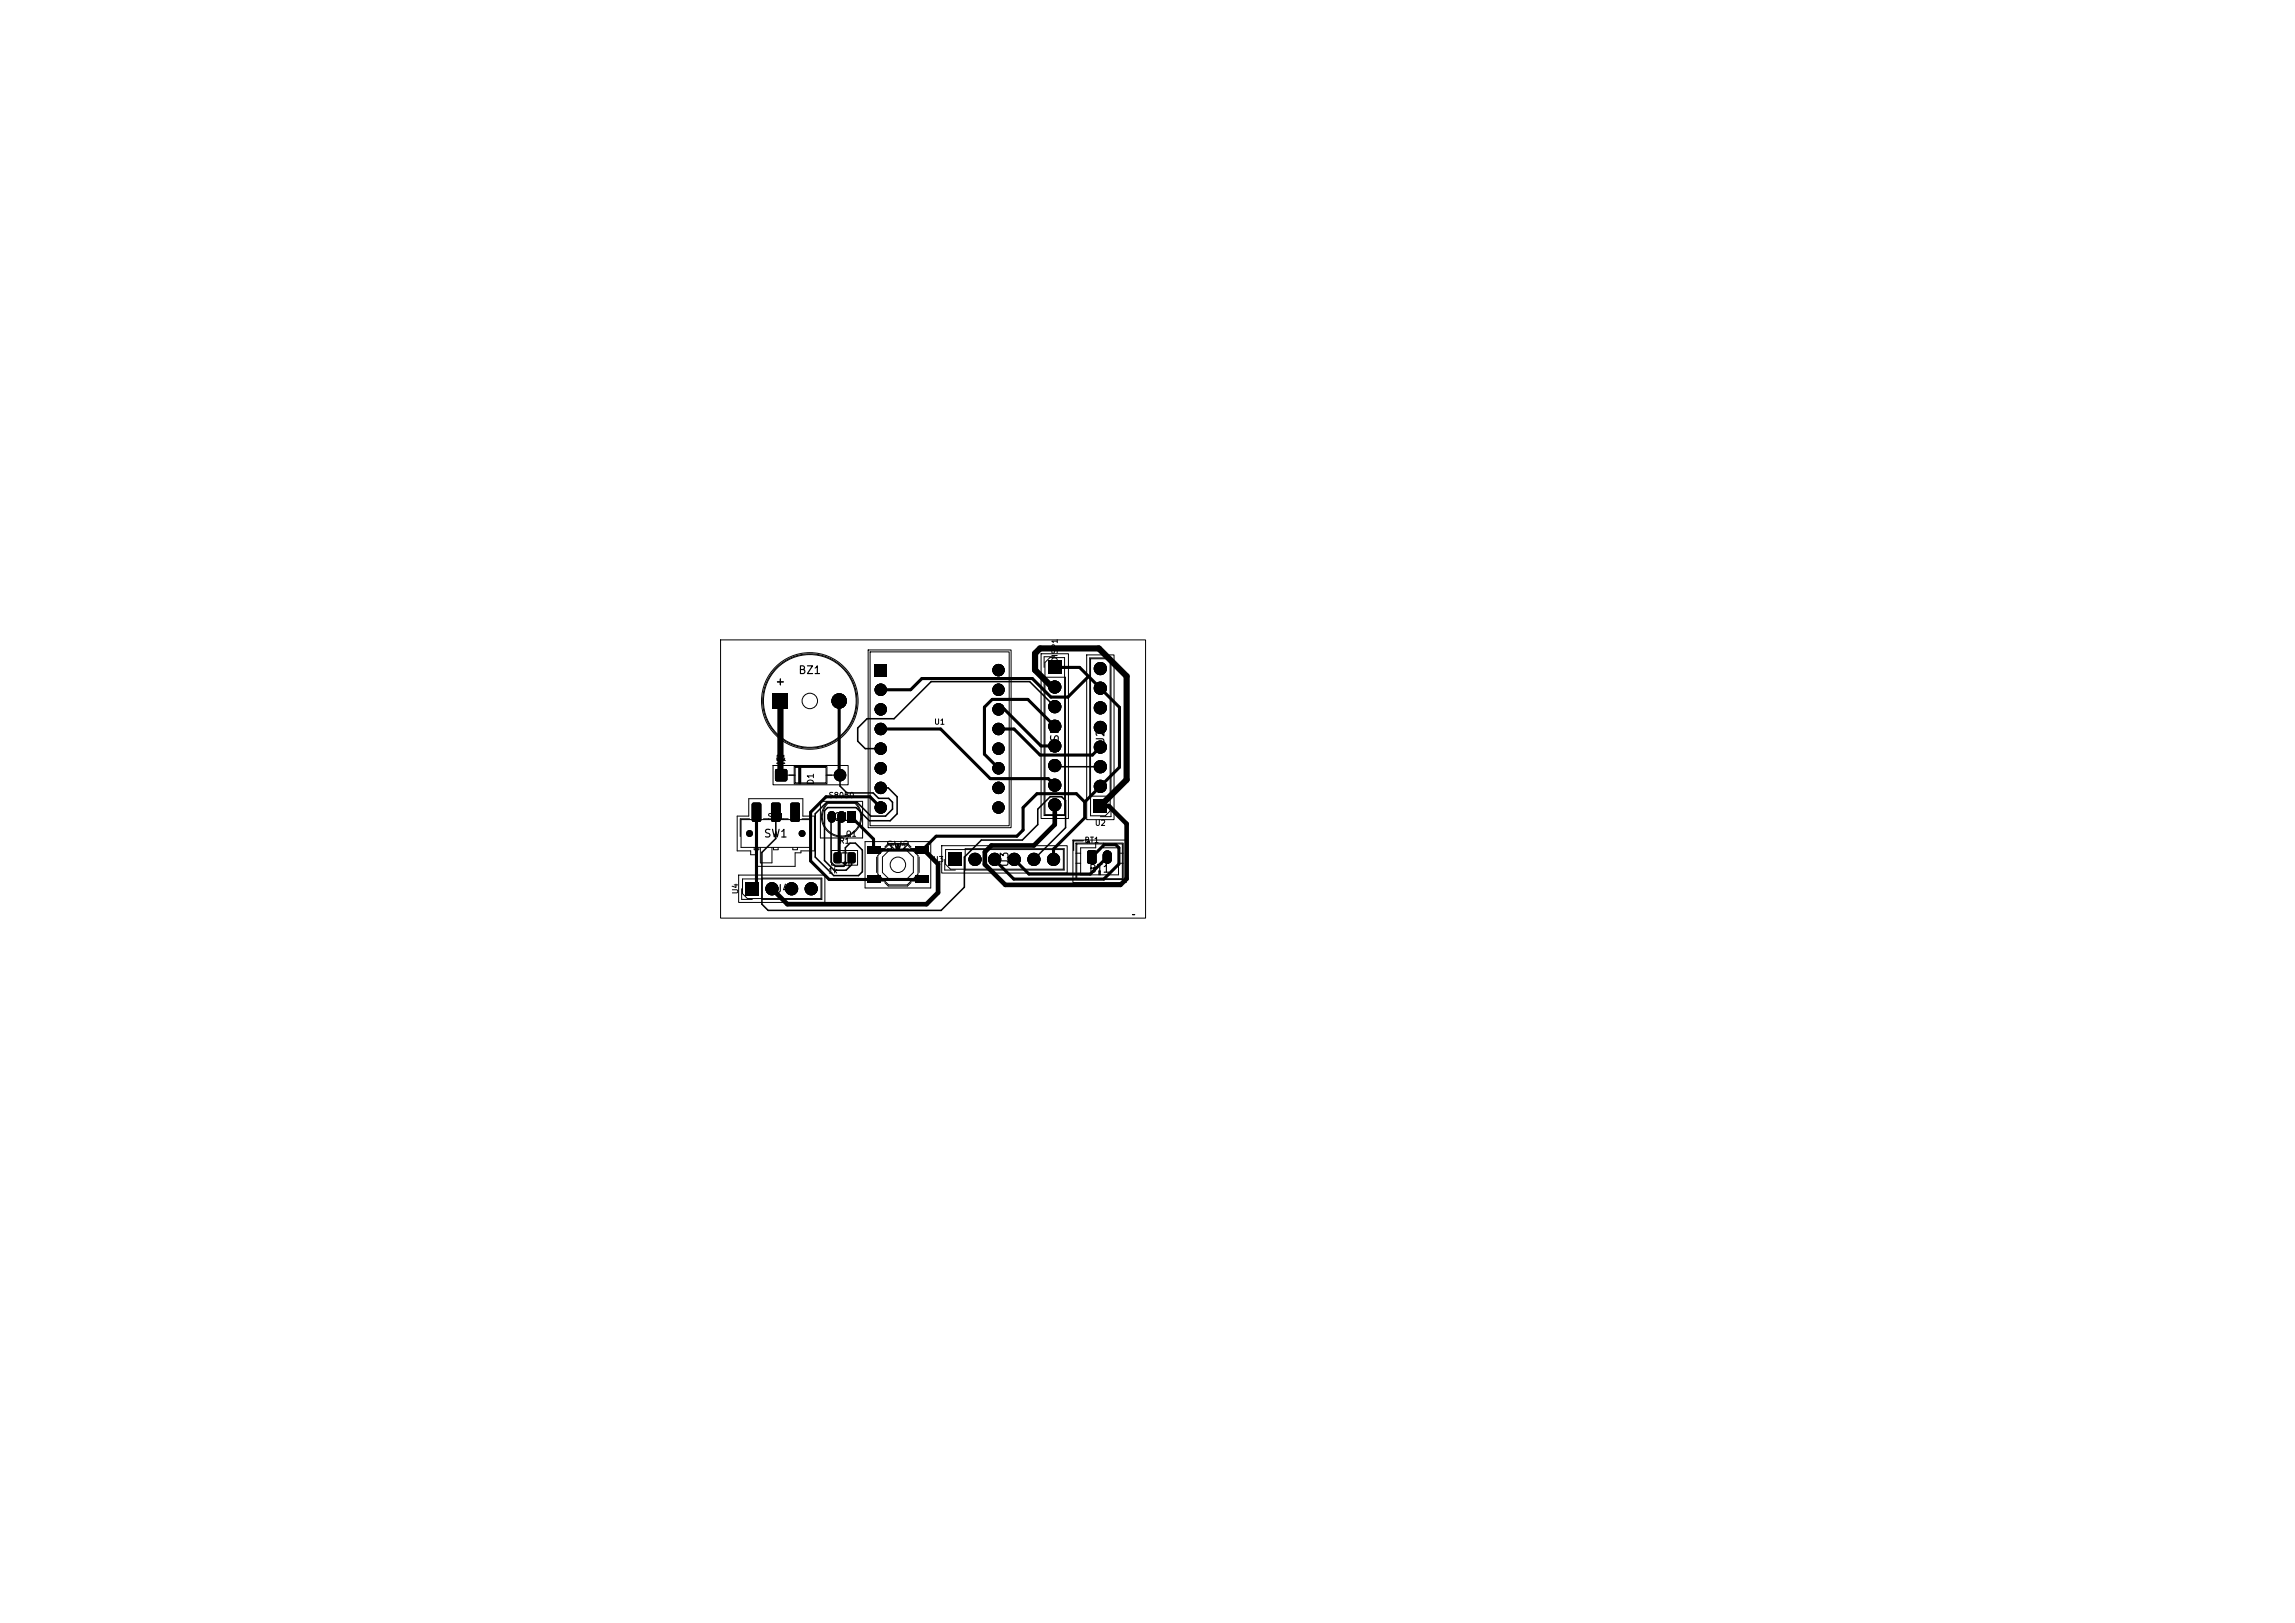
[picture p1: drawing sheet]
<svg xmlns="http://www.w3.org/2000/svg" width="297mm" height="210mm" viewBox="0 0 297 210" stroke-linecap="round" stroke-linejoin="round" font-family="sans-serif">
<defs><g id="words">
<g font-size="1">
<text x="100.3" y="88.9">+</text>
<text x="103.2" y="87.5">BZ1</text>
<text x="101.8" y="99.1" transform="rotate(-90 101.8 99.1)">K</text>
<text x="137.3" y="97.5" transform="rotate(-90 137.3 97.5)">DISP1</text>
<text x="143.2" y="96.5" transform="rotate(-90 143.2 96.5)">U2</text>
<text x="107.8" y="106.5">Q1</text>
<text x="98.8" y="108.6">SW1</text>
<text x="114.6" y="110.2">SW2</text>
<text x="130.7" y="112.3" transform="rotate(-90 130.7 112.3)">U3</text>
<text x="140.8" y="113.2">BT1</text>
<text x="100.1" y="115.8">U4</text>
</g>
<text font-size=".8" x="105.5" y="101.7" transform="rotate(-90 105.5 101.7)">D1</text>
<g font-size=".7">
<text x="137" y="85.8" transform="rotate(-90 137 85.8)">DISP1</text>
<text x="120.8" y="93.9">U1</text>
<text x="100.3" y="98.6">D1</text>
<text x="99.3" y="106.2">SW1</text>
<text x="107.2" y="103.4">S8050</text>
<text x="141.6" y="107">U2</text>
<text x="107.1" y="113.2">1k</text>
<text x="108.5" y="109.3">R1</text>
<text x="109.4" y="108.4">Q1</text>
<text x="115.1" y="110.2">SW2</text>
<text x="120.7" y="111.7">U3</text>
<text x="140.3" y="109.2">BT1</text>
<text x="95.7" y="115.8" transform="rotate(-90 95.7 115.8)">U4</text>
</g>
<text font-size=".5" x="109.1" y="112.2">R1</text>
</g></defs>
<g fill="#000">
<path d="M100 89.7h2v2h-2zM113.2 85.9h1.6v1.6h-1.6zM135.6 85.5h1.8v1.7h-1.8zM96.5 114.2h1.7v1.7h-1.7zM97.3 103.9h1l.2 .1v2.1l-.1 .2-.9 .1-.2-.2v-2.1zM99.8 103.9h1l.2 .1v2.1l-.1 .2-.9 .1-.2-.2v-2.1zM100.4 99.6l.1-.1 1.3 .1 .1 .2-.1 1.2-.2 .1-1.2-.1-.1-.1zM102.3 103.9h1l.2 .1v2.1l-.1 .2-.9 .1-.2-.2v-2.1zM107.9 110.4l.7-.1 .3 .2v1l-.2 .2h-.6l-.2-.2v-.9zM109.6 105h1.1v1.5h-1.1zM109.8 110.4l.7-.1 .2 .2v1l-.1 .2h-.6l-.3-.2v-.9zM112.2 109.5h1.7v1h-1.7z"/>
<path d="M112.2 113.3h1.7v1h-1.7zM118.5 109.5h1.7v1h-1.7zM118.5 113.3h1.7v1h-1.7zM122.8 110.4h1.7v1.7h-1.7zM140.8 110.1l.8-.1 .3 .2v1.3l-.2 .3h-.8l-.2-.2v-1.3zM141.6 103.4h1.6v1.7h-1.6z"/>
<circle cx="108.6" cy="90.7" r="1"/>
<circle cx="114" cy="91.8" r=".8"/>
<circle cx="114" cy="94.3" r=".8"/>
<circle cx="114" cy="99.4" r=".8"/>
<circle cx="114" cy="89.2" r=".8"/>
<circle cx="114" cy="96.9" r=".8"/>
<circle cx="129.2" cy="86.7" r=".8"/>
<circle cx="129.2" cy="89.2" r=".8"/>
<circle cx="129.2" cy="96.9" r=".8"/>
<circle cx="129.2" cy="99.4" r=".8"/>
<circle cx="129.2" cy="94.3" r=".8"/>
<circle cx="129.2" cy="91.8" r=".8"/>
<circle cx="136.5" cy="96.5" r=".85"/>
<circle cx="136.5" cy="94" r=".85"/>
<circle cx="136.5" cy="88.9" r=".85"/>
<circle cx="136.5" cy="91.4" r=".85"/>
<circle cx="136.5" cy="99.1" r=".85"/>
<circle cx="142.4" cy="94.1" r=".85"/>
<circle cx="142.4" cy="99.2" r=".85"/>
<circle cx="142.4" cy="86.5" r=".85"/>
<circle cx="142.4" cy="96.7" r=".85"/>
<circle cx="142.4" cy="91.6" r=".85"/>
<circle cx="142.4" cy="89" r=".85"/>
<circle cx="97" cy="107.9" r=".45"/>
<circle cx="99.9" cy="115" r=".85"/>
<circle cx="102.4" cy="115" r=".85"/>
<circle cx="103.8" cy="107.9" r=".45"/>
<circle cx="105" cy="115" r=".85"/>
<circle cx="108.7" cy="100.3" r=".8"/>
<circle cx="114" cy="104.5" r=".8"/>
<circle cx="114" cy="101.9" r=".8"/>
<circle cx="126.2" cy="111.2" r=".85"/>
<circle cx="128.7" cy="111.2" r=".85"/>
<circle cx="129.2" cy="101.9" r=".8"/>
<circle cx="129.2" cy="104.5" r=".8"/>
<circle cx="131.3" cy="111.2" r=".85"/>
<circle cx="133.8" cy="111.2" r=".85"/>
<circle cx="136.3" cy="111.2" r=".85"/>
<circle cx="136.5" cy="101.6" r=".85"/>
<circle cx="136.5" cy="104.1" r=".85"/>
<circle cx="142.4" cy="101.7" r=".85"/>
</g>
<path d="M107.6 105.5v.4M108.9 105.5v.4" fill="none" stroke="#000" stroke-width="1.1"/>
<path d="M143.3 110.6v.6" fill="none" stroke="#000" stroke-width="1.2"/>
<path d="M101 90.7v9.5M136.5 88.9h-.3l-2.3-2.2v-2.1l.7-.7h7.6l3.6 3.6v13.4l-3.4 3.4" fill="none" stroke="#000" stroke-width=".8"/>
<path d="M119.6 110l1.8 1.8v3.7l-1.5 1.5h-18l-2-2M136.5 104.1v2.6l-2.7 2.7h-5.5l-.9 .9v1.6l2.7 2.6h14.9l.8-.8v-7.1l-2.3-2.3h-1.1" fill="none" stroke="#000" stroke-width=".6"/>
<g fill="none" stroke="#000" stroke-width=".4">
<path d="M108.6 90.7v9.5M114 94.3h7.7l6.5 6.5h7.4l.9 .8M129.2 91.8h.8l4.7 4.7h1.8M129.2 94.3h2l3.4 3.4h6.8l1-1M136.5 86.4h3.2l5.2 5.1v7.8l-4.5 4.5M136.5 94l-3.5-3.5h-4.6l-1 1v6.1l1.8 1.8M140.9 87.5l-2.7 2.7h-2.2l-2.4-2.4h-14.3l-1.5 1.5h-3.8M97.9 105.1v9.4M108.9 105.7l-.3 .3v4.8l-.2 .2M114 104.5l-1.4-1.4h-5.7l-2 2v6.3l2.4 2.4h12M140.4 103.8v2l-4.1 4.1v1.3M140.4 103.8l-1.1-1.1h-5.1l-1.8 1.8v2.9l-.8 .8h-10.4l-1.9 1.8h-6.2v-1.4l-2.9-2.9"/>
<path d="M141.3 110.9l1.6-1.6h1.5l.4 .4v2.1l-2 2h-11.6l-2.5-2.6M143.3 110.9l-2.2 2.2h-7.9l-1.9-1.9"/>
</g>
<path d="M136.5 91.4l-3.2-3.2h-12.8l-4.8 4.8h-3.5l-1.2 1.2v1.7l1 1h2M136.5 99.1l.1 .1h5.8M144.9 91.5v.1M97.9 114.5l-.5 .5M100.4 105.1v3.4l-1.8 1.8v6.7l.8 .8h22.4l3-3v-3.9l2.2-2.2h5.3l2-2v-2l1.6-1.6h1.5l.5 .5v3.5l-4.1 4.1M101 100.2l.1 .1M108.6 100.2l.1 .1v1.4l.9 .9h3.4l.7 .7h1.3l.5 .5v.9l-.9 .9h-1.9l-1.8-1.8h-3.9l-1.5 1.5v5.6l2.4 2.4h3.2l.5-.5v-2.8l-.9-.9h-.7l-.6 .6v2.2l-.2 .2h-1.1l-.6-.5v-5.8l.1-.1M114 102h.9l1.2 1.1v2.2l-.9 .9h-2.7l-1.7-1.7h-3.7l-.4 .4v6.5l1.2 1.2h1.6l.7-.7v-.9M119.3 110h.3" fill="none" stroke="#000" stroke-width=".2"/>
<g fill="none" stroke="#000" stroke-width=".13">
<path d="M93.3 82.8h54.9v36h-54.9zM100 99.1h9.8v2.4h-9.8zM102.8 99.2h4.2v2.2h-4.2zM102.9 99.3h4v2h-4zM103.4 99.2v2.2M103.4 99.3v2M103.5 99.2v2.2M103.6 99.3v2M103.6 99.2v2.2M112.4 84.1h18.4v23h-18.4zM112.6 84.4h18v22.4h-18zM134.7 84.6h3.6v21.3h-3.6z"/>
<path d="M135.1 87.6h2.8v17.9h-2.8zM135.9 85.1h1.9v20.3h-2.6v-19.7zM136.5 85h-1.4v1.4M140.6 84.7h3.6v21.4h-3.6zM141 85.1h2.8v17.9h-2.8zM141.1 85.2h2.6v19.7l-.7 .7h-1.9zM95.6 113.2h11.2v3.6h-11.2zM95.9 106.1h9v3.6h-9zM96 115v1.4h1.4M96.1 113.7h10.1v2.6h-9.5l-.6-.7zM96.9 103.4h7v2.2h1.5v4.5h-1.8v.3h-.7v1.7h-5v-1.5h-.8v-.5h-1.7v-4.5h1.5zM97 106h-1.2v2.3"/>
<path d="M97.6 109.7v.3h.6v-.3M98.4 109.7v2h1.5v-2M98.6 113.6h7.8v2.8h-7.8zM98.8 106h.7M100.1 109.7v.3h.6v-.3M101.1 100.3h1.8M101.3 106h.7M102.6 109.7v.3h.6v-.3M103.8 106h1.2v2.3M106.2 103.7h5.4v4.7h-5.4zM106.9 100.3h1.8M107.1 103.9a2.6 2.6 0 0 0 0 3.6 2.6 2.6 0 0 0 3.6 0 2.6 2.6 0 0 0 0-3.6"/>
<path d="M107.1 103.9h3.6M107.1 103.9a2.48 2.48 0 0 0 0 3.6 2.48 2.48 0 0 0 3.6 0 2.48 2.48 0 0 0 0-3.6M107.2 104h3.5M107.6 110.1h3.4v1.9h-3.4zM108.3 110.4h2v1.2h-2zM109.1 111.7h.4M109.1 110.3h.4M112 108.9h8.5v6h-8.5zM113.5 110.9v2M113.5 109.8v.5M113.5 113.5v.5M114 113.5h-1v.5h1.5"/>
<path d="M114.2 110.9l1-1h2l1 1v2l-1 1h-2l-1-1zM114.5 109.6l.4-.4h2.5l.5 .4M114.5 114.2l.4 .5h2.5l.5-.5M114.5 109.8h-1.5v.5h1M115 109.3h2.4l1.4 1.4v2.4l-1.4 1.4h-2.4l-1.4-1.4v-2.4zM117.9 109.8h1.5v.5h-1M118.4 113.5h1v.5h-1.5M118.9 109.8v.5M118.9 113.5v.5M118.9 110.9v2M121.9 109.4h16.2v3.6h-16.2zM122.3 111.2v1.4h1.3"/>
<path d="M122.4 109.9h15.2v2.6h-14.6l-.6-.7zM124.9 109.8h12.8v2.8h-12.8zM138.9 108.7h6.9v5.5h-6.9zM139.2 109.1h6.2v4.7h-6.2zM139.2 111.7h.6M139.2 110.4h.6M139.3 109.2h5.9v4.5h-5.9zM140.2 108.8h-1.3v1.2M140.7 109.1v-.2h.3v.2M140.7 109h.3M141.8 109.1v.6h-2v3.5h4.9v-3.5h-1.9v-.6M142.2 113.2v-.5h.2v.5"/>
<path d="M142.3 112.7v.5M143.8 104.3v1.4h-1.4M144.7 111.7h.7M144.7 110.4h.7M146.6 118.4h.3z"/>
<circle cx="104.8" cy="90.7" r="6"/>
<circle cx="104.8" cy="90.7" r="6.2"/>
<circle cx="104.8" cy="90.7" r="6.1"/>
<circle cx="104.8" cy="90.7" r="1"/>
<circle cx="116.2" cy="111.9" r="1"/>
</g>
<use href="#words"/>
</svg>
